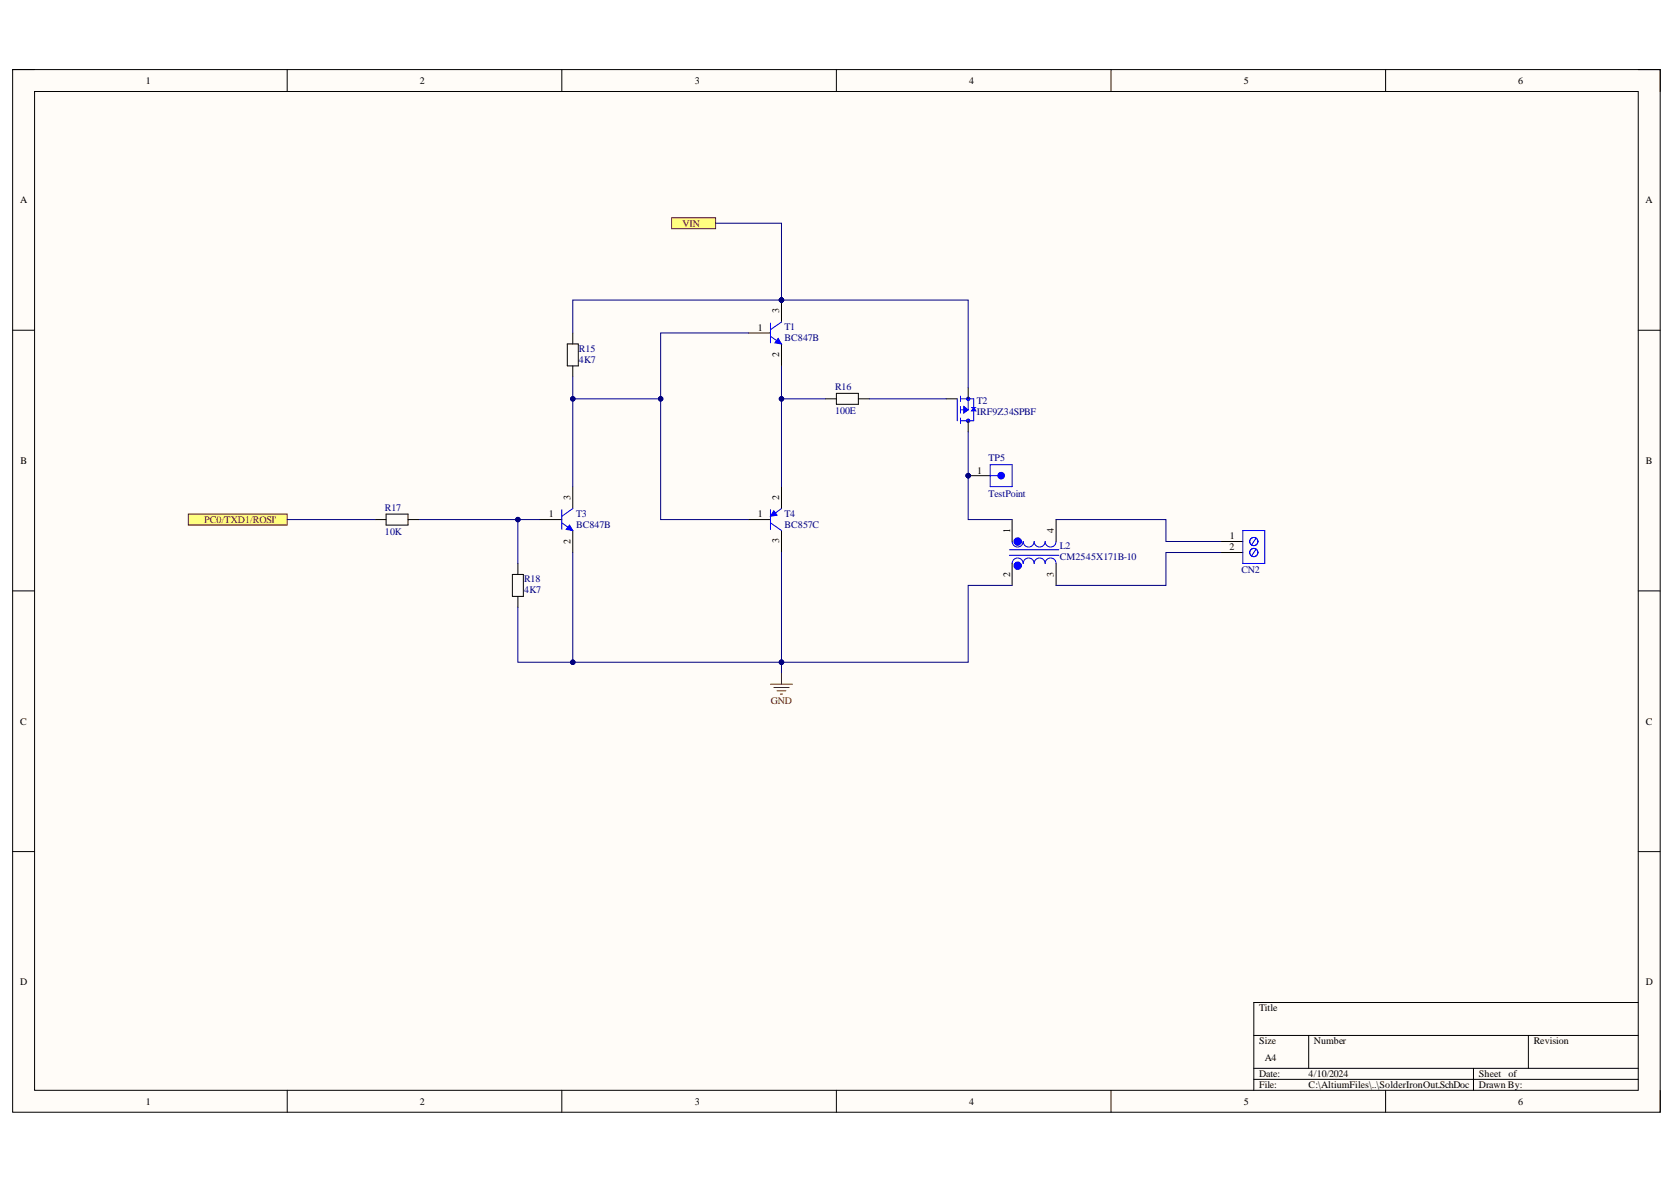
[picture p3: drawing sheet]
<svg xmlns="http://www.w3.org/2000/svg" width="297mm" height="210mm" viewBox="0 0 297 210" stroke-linecap="round" stroke-linejoin="round" font-family="sans-serif">
<defs><g id="words">
<g font-size="1.8">
<text x="25.9" y="14.9">1</text>
<text x="74.4" y="14.9">2</text>
<text x="123.2" y="14.9">3</text>
<text x="171.9" y="14.9">4</text>
<text x="220.6" y="14.9">5</text>
<text x="269.2" y="14.9">6</text>
<text x="3.6" y="36.1">A</text>
<text x="291.8" y="36.1">A</text>
<text x="134.4" y="58.6">1</text>
<text x="138.2" y="55.5" transform="rotate(-90 138.2 55.5)">3</text>
<text x="138.2" y="63.4" transform="rotate(-90 138.2 63.4)">2</text>
<text x="3.6" y="82.3">B</text>
<text x="173.3" y="84">1</text>
<text x="291.9" y="82.3">B</text>
<text x="101.2" y="88.6" transform="rotate(-90 101.2 88.6)">3</text>
<text x="138.2" y="88.6" transform="rotate(-90 138.2 88.6)">2</text>
<text x="97.3" y="91.7">1</text>
<text x="134.4" y="91.7">1</text>
<text x="179.1" y="94.4" transform="rotate(-90 179.1 94.4)">1</text>
<text x="186.9" y="94.4" transform="rotate(-90 186.9 94.4)">4</text>
<text x="218.1" y="95.6">1</text>
<text x="101.2" y="96.4" transform="rotate(-90 101.2 96.4)">2</text>
<text x="138.2" y="96.3" transform="rotate(-90 138.2 96.3)">3</text>
<text x="218" y="97.6">2</text>
<text x="179.1" y="102.2" transform="rotate(-90 179.1 102.2)">2</text>
<text x="186.9" y="102.2" transform="rotate(-90 186.9 102.2)">3</text>
<text x="3.6" y="128.5">C</text>
<text x="291.9" y="128.5">C</text>
<text x="3.6" y="174.7">D</text>
<text x="223.3" y="179.3">Title</text>
<text x="291.9" y="174.7">D</text>
<text x="223.3" y="185.1">Size</text>
<text x="233" y="185.1">Number</text>
<text x="272" y="185.1">Revision</text>
<text x="223.3" y="191">Date:</text>
<text x="224.3" y="188.1">A4</text>
<text x="232.1" y="191">4/10/2024</text>
<text x="262.3" y="191">Sheet</text>
<text x="267.5" y="191">of</text>
<text x="25.9" y="195.8">1</text>
<text x="74.4" y="195.8">2</text>
<text x="123.2" y="195.8">3</text>
<text x="171.9" y="195.8">4</text>
<text x="220.6" y="195.8">5</text>
<text x="223.3" y="193">File:</text>
<text x="232.1" y="193">C:\AltiumFiles\..\SolderIronOut.SchDoc</text>
<text x="262.3" y="193">Drawn By:</text>
<text x="269.2" y="195.8">6</text>
</g>
<g font-size="1.8" fill="#800000">
<text x="121" y="40.2">VIN</text>
<text x="36.2" y="92.7">PC0/TXD1/ROSI'</text>
<text x="136.7" y="124.8">GND</text>
</g>
<g font-size="1.8" fill="#000080">
<text x="139.1" y="58.5">T1</text>
<text x="102.7" y="62.3">R15</text>
<text x="102.7" y="64.3">4K7</text>
<text x="139.1" y="60.4">BC847B</text>
<text x="148.1" y="69.2">R16</text>
<text x="173.2" y="71.6">T2</text>
<text x="148.1" y="73.4">100E</text>
<text x="173.2" y="73.6">IRF9Z34SPBF</text>
<text x="175.3" y="81.8">TP5</text>
<text x="175.3" y="88">TestPoint</text>
<text x="68.3" y="90.6">R17</text>
<text x="68.3" y="94.9">10K</text>
<text x="102.2" y="91.6">T3</text>
<text x="102.2" y="93.5">BC847B</text>
<text x="139.1" y="91.6">T4</text>
<text x="139.1" y="93.5">BC857C</text>
<text x="187.9" y="97.4">L2</text>
<text x="187.9" y="99.3">CM2545X171B-10</text>
<text x="220.1" y="101.6">CN2</text>
<text x="92.9" y="103.2">R18</text>
<text x="92.9" y="105.2">4K7</text>
</g>
</g></defs>
<path d="M2.2 12.3h292.2v184.9h-292.2z" fill-rule="evenodd" fill="#fffcf8"/>
<path d="M2.2 12.3h292.2v184.9h-292.2z" fill="none" stroke="#000" stroke-width=".18"/>
<path d="M6.1 16.2h284.4v177.1h-284.4z" fill-rule="evenodd" fill="#fffcf8"/>
<g fill="none" stroke="#000" stroke-width=".18">
<path d="M2.2 12.3h3.9M6.1 16.2h284.4v177.1h-284.4zM50.9 12.3v3.9M99.6 12.3v3.9M148.3 12.3v3.9M197 12.3v3.9M245.7 12.3v3.9M290.5 12.3h3.9v3.9M2.2 58.5h3.9M101.6 59v2M290.5 58.6h3.9M100.6 61h2v3.9h-2z"/>
<path d="M101.6 64.9v1.9M146.4 70.7h1.9M148.3 69.7h3.9v2h-3.9zM152.2 70.7h2M91.8 99.9v1.9M179.5 92.1v3.9M179.5 99.9v3.9M187.3 92.1v3.9M187.3 99.9v3.9M2.2 104.8h3.9M90.9 101.8h1.9v3.9h-1.9zM91.8 105.7v2"/>
<path d="M290.5 104.8h3.9M2.2 151h3.9M290.5 151h3.9M290.5 177.7h-68.2v15.6M50.9 193.3v3.9M99.6 193.3v3.9M148.3 193.3v3.9M197 193.3v3.9M222.3 183.6h68.2M222.3 189.4h68.2M222.3 191.4h68.2M232.1 183.6v5.8"/>
<path d="M245.7 193.3v3.9M261.3 189.4v3.9M271 183.6v5.8M294.4 193.3v3.9"/>
</g>
<path d="M138.6 119.3v2M136.6 121.3h3.9M137.2 121.9h2.7M137.8 122.5h1.6M138.4 123h.4" fill="none" stroke="#800000" stroke-width=".18"/>
<path d="M169.8 70.7v3.9M170.3 70.2v1M170.3 72.1v1.1M170.3 74.1v1M170.3 70.7h2.4v3.9h-2.4M171.7 70.7v2h-1.4M172.3 72.3h.8M179 98.4h8.8M179 97.5h8.8M179.5 99.9a.98 .98 0 0 1 1-1 .98 .98 0 0 1 .9 1 .97 .97 0 0 1 1-1 .97 .97 0 0 1 1 1 .97 .97 0 0 1 1-1 .97 .97 0 0 1 .9 1 .97 .97 0 0 1 1-1 .97 .97 0 0 1 1 1M179.5 96a.98 .98 0 0 0 1 1 .98 .98 0 0 0 .9-1 .97 .97 0 0 0 1 1 .97 .97 0 0 0 1-1 .97 .97 0 0 0 1 1 .97 .97 0 0 0 .9-1 .97 .97 0 0 0 1 1 .97 .97 0 0 0 1-1" fill="none" stroke="#00f" stroke-width=".18"/>
<g fill="none" stroke="#00f" stroke-width="1">
<circle cx="180.5" cy="96" r=".2"/>
<circle cx="180.5" cy="100.3" r=".2"/>
</g>
<path d="M172.7 72.3l.4 .5h-.8z" fill="#00f"/>
<path d="M172.7 72.3l.4 .5h-.8z" fill="none" stroke="#00f" stroke-width=".18"/>
<path d="M170.9 72.1l.8 .6-.8 .5z" fill="#00f"/>
<g fill="none" stroke="#00f" stroke-width=".18">
<path d="M170.9 72.1l.8 .6-.8 .5z"/>
<circle cx="171.7" cy="70.7" r=".28"/>
<circle cx="171.7" cy="74.6" r=".28"/>
</g>
<path d="M167.8 70.7h2M171.7 68.8v1.9M171.7 74.6v1.9M66.5 92.1h2M68.5 91.1h3.9v2h-3.9zM72.4 92.1h1.9" fill="none" stroke="#000" stroke-width=".18"/>
<path d="M33.4 91.1h17.5v2h-17.5z" fill-rule="evenodd" fill="#ffff80"/>
<path d="M33.4 91.1h17.5v2h-17.5z" fill="none" stroke="#800000" stroke-width=".18"/>
<path d="M132.7 92.1h3.9M138.6 86.3v3.9M138.6 94.1v3.8M216.5 96h3.9M216.5 98h3.9" fill="none" stroke="#000" stroke-width=".18"/>
<g fill="none" stroke="#00f" stroke-width=".18">
<path d="M136.6 90.4v3.5M136.6 92.7l2 1.4M138.6 90.2l-1.4 .9M220.4 94.1h3.9v5.8h-3.9zM222.7 95.4l-.7 1.2M222.7 97.4l-.7 1.1"/>
<circle cx="222.3" cy="96" r=".73"/>
<circle cx="222.3" cy="98" r=".73"/>
</g>
<path d="M137.2 90.6l.6 .7-1.2 .2z" fill="#00f"/>
<path d="M99.6 92.7l2 1.4M99.6 90.4v3.5M101.6 90.2l-2 1.3M137.2 90.6l.6 .7-1.2 .2z" fill="none" stroke="#00f" stroke-width=".18"/>
<path d="M95.7 92.1h3.9M101.6 86.3v3.9M101.6 94.1v3.8" fill="none" stroke="#000" stroke-width=".18"/>
<path d="M101 93.1l.6 1-1.2-.2z" fill="#00f"/>
<path d="M101 93.1l.6 1-1.2-.2z" fill="none" stroke="#00f" stroke-width=".18"/>
<circle cx="138.6" cy="53.2" r=".39" fill="#000080"/>
<circle cx="138.6" cy="53.2" r=".39" fill="none" stroke="#000080" stroke-width=".18"/>
<path d="M132.7 59h3.9M138.6 53.2v3.9M138.6 61v3.9" fill="none" stroke="#000" stroke-width=".18"/>
<circle cx="138.6" cy="53.2" r=".39" fill="#000080"/>
<circle cx="138.6" cy="53.2" r=".39" fill="none" stroke="#000080" stroke-width=".18"/>
<path d="M136.6 59.6l2 1.4M136.6 57.3v3.5M138.6 57.1l-2 1.3" fill="none" stroke="#00f" stroke-width=".18"/>
<path d="M138 60l.6 1-1.2-.2z" fill="#00f"/>
<path d="M138 60l.6 1-1.2-.2z" fill="none" stroke="#00f" stroke-width=".18"/>
<path d="M119.1 38.6h7.8v1.9h-7.8z" fill-rule="evenodd" fill="#ffff80"/>
<path d="M119.1 38.6h7.8v1.9h-7.8z" fill="none" stroke="#800000" stroke-width=".18"/>
<circle cx="171.7" cy="84.3" r=".39" fill="#000080"/>
<circle cx="171.7" cy="84.3" r=".39" fill="none" stroke="#000080" stroke-width=".18"/>
<path d="M171.7 84.3h3.9" fill="none" stroke="#000" stroke-width=".18"/>
<circle cx="171.7" cy="84.3" r=".39" fill="#000080"/>
<circle cx="171.7" cy="84.3" r=".39" fill="none" stroke="#000080" stroke-width=".18"/>
<path d="M175.6 84.3h1.4M175.6 82.4h3.9v3.9h-3.9z" fill="none" stroke="#00f" stroke-width=".18"/>
<circle cx="177.5" cy="84.3" r=".58" fill="#00f"/>
<circle cx="177.5" cy="84.3" r=".58" fill="none" stroke="#00f" stroke-width=".18"/>
<path d="M138.6 97.9v21.4" fill="none" stroke="#000080" stroke-width=".18"/>
<circle cx="138.6" cy="117.4" r=".39" fill="#000080"/>
<g fill="none" stroke="#000080" stroke-width=".18">
<path d="M101.6 70.7h15.6"/>
<circle cx="138.6" cy="117.4" r=".39"/>
</g>
<circle cx="117.2" cy="70.7" r=".39" fill="#000080"/>
<circle cx="117.2" cy="70.7" r=".39" fill="none" stroke="#000080" stroke-width=".18"/>
<circle cx="101.6" cy="70.7" r=".39" fill="#000080"/>
<g fill="none" stroke="#000080" stroke-width=".18">
<path d="M154.2 70.7h13.6M179.5 103.8h-7.8v13.6h-33.1"/>
<circle cx="101.6" cy="70.7" r=".39"/>
</g>
<circle cx="138.6" cy="117.4" r=".39" fill="#000080"/>
<g fill="none" stroke="#000080" stroke-width=".18">
<path d="M74.3 92.1h17.5M187.3 92.1h19.5v3.9h9.7M216.5 98h-9.7v5.8h-19.5"/>
<circle cx="138.6" cy="117.4" r=".39"/>
</g>
<circle cx="91.8" cy="92.1" r=".39" fill="#000080"/>
<g fill="none" stroke="#000080" stroke-width=".18">
<path d="M132.7 59h-15.5v33.1h15.5M50.9 92.1h15.6"/>
<circle cx="91.8" cy="92.1" r=".39"/>
</g>
<circle cx="117.2" cy="70.7" r=".39" fill="#000080"/>
<g fill="none" stroke="#000080" stroke-width=".18">
<path d="M95.7 92.1h-3.9v7.8"/>
<circle cx="117.2" cy="70.7" r=".39"/>
</g>
<circle cx="91.8" cy="92.1" r=".39" fill="#000080"/>
<g fill="none" stroke="#000080" stroke-width=".18">
<path d="M101.6 97.9v19.5"/>
<circle cx="91.8" cy="92.1" r=".39"/>
</g>
<circle cx="101.6" cy="117.4" r=".39" fill="#000080"/>
<g fill="none" stroke="#000080" stroke-width=".18">
<path d="M91.8 107.7v9.7h46.8"/>
<circle cx="101.6" cy="117.4" r=".39"/>
</g>
<circle cx="101.6" cy="117.4" r=".39" fill="#000080"/>
<circle cx="101.6" cy="117.4" r=".39" fill="none" stroke="#000080" stroke-width=".18"/>
<circle cx="138.6" cy="117.4" r=".39" fill="#000080"/>
<g fill="none" stroke="#000080" stroke-width=".18">
<path d="M101.6 66.8v19.5"/>
<circle cx="138.6" cy="117.4" r=".39"/>
</g>
<circle cx="101.6" cy="70.7" r=".39" fill="#000080"/>
<g fill="none" stroke="#000080" stroke-width=".18">
<path d="M126.9 39.6h11.7v13.6"/>
<circle cx="101.6" cy="70.7" r=".39"/>
</g>
<circle cx="138.6" cy="53.2" r=".39" fill="#000080"/>
<g fill="none" stroke="#000080" stroke-width=".18">
<path d="M138.6 70.7h7.8"/>
<circle cx="138.6" cy="53.2" r=".39"/>
</g>
<circle cx="138.6" cy="70.7" r=".39" fill="#000080"/>
<g fill="none" stroke="#000080" stroke-width=".18">
<path d="M101.6 59v-5.8h70.1v15.6"/>
<circle cx="138.6" cy="70.7" r=".39"/>
</g>
<circle cx="138.6" cy="53.2" r=".39" fill="#000080"/>
<g fill="none" stroke="#000080" stroke-width=".18">
<path d="M171.7 76.5v15.6h7.8"/>
<circle cx="138.6" cy="53.2" r=".39"/>
</g>
<circle cx="171.7" cy="84.3" r=".39" fill="#000080"/>
<g fill="none" stroke="#000080" stroke-width=".18">
<path d="M138.6 64.9v21.4"/>
<circle cx="171.7" cy="84.3" r=".39"/>
</g>
<circle cx="138.6" cy="70.7" r=".39" fill="#000080"/>
<circle cx="138.6" cy="70.7" r=".39" fill="none" stroke="#000080" stroke-width=".18"/>
<use href="#words"/>
</svg>
